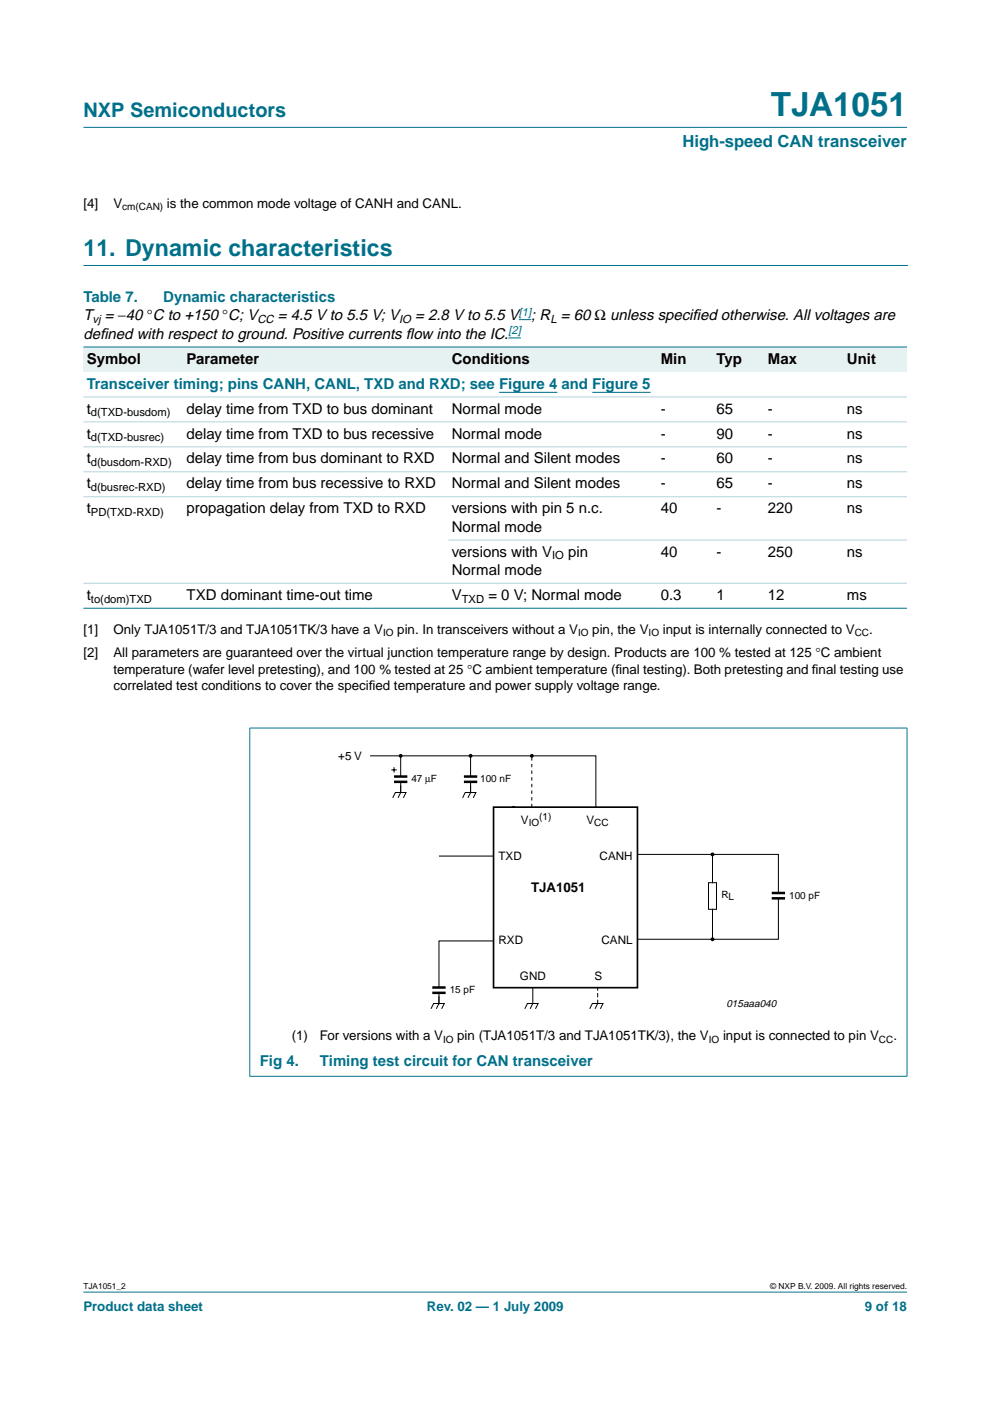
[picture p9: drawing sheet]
<svg xmlns="http://www.w3.org/2000/svg" width="210mm" height="297mm" viewBox="0 0 210 297" stroke-linecap="round" stroke-linejoin="round" font-family="sans-serif">
<defs><g id="words">
<text font-size="7.1" fill="#00708a" x="163.4" y="24.7">TJA1051</text>
<text font-size="4.9" fill="#00708a" x="17.7" y="54.3">11. Dynamic characteristics</text>
<text font-size="4.2" fill="#00708a" x="17.7" y="24.9">NXP Semiconductors</text>
<text font-size="3.5" fill="#00708a" x="144.7" y="31.1">High-speed CAN transceiver</text>
<g font-size="3.2" fill="#00708a">
<text x="17.7" y="64">Table 7.</text>
<text x="34.6" y="64">Dynamic characteristics</text>
<text x="18.4" y="82.4">Transceiver timing; pins CANH, CANL, TXD and RXD; see Figure 4 and Figure 5</text>
<text x="55.1" y="226.1">Fig 4.</text>
<text x="67.8" y="226.1">Timing test circuit for CAN transceiver</text>
</g>
<g font-size="3.2">
<text x="17.7" y="67.9">T</text>
<text x="17.7" y="71.8">def</text>
<text x="21.2" y="71.8">ined with respect to ground. Positive currents f</text>
<text x="22.2" y="67.9">= −40 °C to +150 °C; V</text>
<text x="58.9" y="67.9">= 4.5 V to 5.5 V; V</text>
<text x="86.1" y="71.8">low into the IC.</text>
<text x="88" y="67.9">= 2.8 V to 5.5 V</text>
<text x="112.7" y="67.9">; R = 60 Ω unless specif</text>
<text x="146.9" y="67.9">ied otherwise. All voltages are</text>
<text x="18.4" y="77.1">Symbol</text>
<text x="39.6" y="77.1">Parameter</text>
<text x="95.8" y="77.1">Conditions</text>
<text x="140.1" y="77.1">Min</text>
<text x="151.9" y="77.1">Typ</text>
<text x="162.8" y="77.1">Max</text>
<text x="179.6" y="77.1">Unit</text>
<text x="18.4" y="87.7">t</text>
<text x="39.6" y="87.7">delay time from TXD to bus dominant</text>
<text x="95.8" y="87.7">Normal mode</text>
<text x="140.1" y="87.7">-</text>
<text x="151.9" y="87.7">65</text>
<text x="162.8" y="87.7">-</text>
<text x="179.6" y="87.7">ns</text>
<text x="18.4" y="93">t</text>
<text x="39.6" y="93">delay time from TXD to bus recessive</text>
<text x="95.8" y="93">Normal mode</text>
<text x="140.1" y="93">-</text>
<text x="151.9" y="93">90</text>
<text x="162.8" y="93">-</text>
<text x="179.6" y="93">ns</text>
<text x="18.4" y="98.3">t</text>
<text x="39.6" y="98.3">delay time from bus dominant to RXD</text>
<text x="95.8" y="98.3">Normal and Silent modes</text>
<text x="140.1" y="98.3">-</text>
<text x="151.9" y="98.3">60</text>
<text x="162.8" y="98.3">-</text>
<text x="179.6" y="98.3">ns</text>
<text x="18.4" y="103.6">t</text>
<text x="39.6" y="103.6">delay time from bus recessive to RXD</text>
<text x="95.8" y="103.6">Normal and Silent modes</text>
<text x="140.1" y="103.6">-</text>
<text x="151.9" y="103.6">65</text>
<text x="162.8" y="103.6">-</text>
<text x="179.6" y="103.6">ns</text>
<text x="18.4" y="108.8">t</text>
<text x="39.6" y="108.8">propagation delay from TXD to RXD</text>
<text x="95.8" y="112.7">Normal mode</text>
<text x="95.8" y="108.8">versions with pin 5 n.c.</text>
<text x="140.1" y="108.8">40</text>
<text x="151.9" y="108.8">-</text>
<text x="162.8" y="108.8">220</text>
<text x="179.6" y="108.8">ns</text>
<text x="95.8" y="118">versions with V</text>
<text x="120.4" y="118">pin</text>
<text x="140.1" y="118">40</text>
<text x="151.9" y="118">-</text>
<text x="162.8" y="118">250</text>
<text x="179.6" y="118">ns</text>
<text x="95.8" y="121.9">Normal mode</text>
<text x="18.4" y="127.2">t</text>
<text x="39.6" y="127.2">TXD dominant time-out time</text>
<text x="95.8" y="127.2">V</text>
<text x="103.5" y="127.2">= 0 V; Normal mode</text>
<text x="140.1" y="127.2">0.3</text>
<text x="151.9" y="127.2">1</text>
<text x="162.8" y="127.2">12</text>
<text x="179.6" y="127.2">ms</text>
</g>
<g font-size="2.8">
<text x="17.7" y="44.1">[4]</text>
<text x="24" y="44.1">V</text>
<text x="35.4" y="44.1">is the common mode voltage of CANH and CANL.</text>
<text x="17.7" y="134.4">[1]</text>
<text x="24" y="134.4">Only TJA1051T/3 and TJA1051TK/3 have a V</text>
<text x="84.2" y="134.4">pin. In transceivers without a V</text>
<text x="125.6" y="134.4">pin, the V</text>
<text x="140.5" y="134.4">input is internally connected to V</text>
<text x="184.3" y="134.4">.</text>
<text x="17.7" y="139.3">[2]</text>
<text x="24" y="139.3">All parameters are guaranteed over the virtual junction temperature range by design. Products are 100 % tested at 125 °C ambient</text>
<text x="24" y="142.8">temperature (wafer level pretesting), and 100 % tested at 25 °C ambient temperature (f</text>
<text x="130.5" y="142.8">inal testing). Both pretesting and f</text>
<text x="172.2" y="142.8">inal testing use</text>
<text x="24" y="146.4">correlated test conditions to cover the specif</text>
<text x="78.2" y="146.4">ied temperature and power supply voltage range.</text>
<text x="112.6" y="189.1">TJA1051</text>
<text x="61.9" y="220.5">(1)</text>
<text x="67.8" y="220.5">For versions with a V</text>
<text x="97" y="220.5">pin (TJA1051T/3 and TJA1051TK/3), the V</text>
<text x="153.3" y="220.5">input is connected to pin V</text>
<text x="189.4" y="220.5">.</text>
</g>
<g font-size="2.8" fill="#00708a">
<text x="17.7" y="278">Product data sheet</text>
<text x="90.5" y="278">Rev. 02 — 1 July 2009</text>
<text x="183.4" y="278">9 of 18</text>
</g>
<g font-size="2.5">
<text x="71.7" y="161.2">+5 V</text>
<text x="110.5" y="174.6">V</text>
<text x="124.3" y="174.6">V</text>
<text x="105.7" y="182.3">TXD</text>
<text x="127.1" y="182.3">CANH</text>
<text x="105.7" y="200.2">RXD</text>
<text x="127.5" y="200.2">CANL</text>
<text x="110.2" y="207.8">GND</text>
<text x="126.1" y="207.8">S</text>
</g>
<g font-size="2.4">
<text x="19.6" y="68.5">vj</text>
<text x="54.6" y="68.5">CC</text>
<text x="84.6" y="68.5">IO</text>
<text x="116.7" y="68.5">L</text>
<text x="19.3" y="88.3">d(TXD-busdom)</text>
<text x="19.3" y="93.5">d(TXD-busrec)</text>
<text x="19.3" y="98.8">d(busdom-RXD)</text>
<text x="19.3" y="104.1">d(busrec-RXD)</text>
<text x="19.3" y="109.4">PD(TXD-RXD)</text>
<text x="117.1" y="118.6">IO</text>
<text x="19.3" y="127.8">to(dom)TXD</text>
<text x="97.9" y="127.8">TXD</text>
</g>
<g font-size="2.4" fill="#00f">
<text x="107.8" y="70.9">[2]</text>
<text x="110" y="67">[1]</text>
</g>
<text font-size="2.2" x="154" y="213.6">015aaa040</text>
<g font-size="2.1">
<text x="25.9" y="44.6">cm(CAN)</text>
<text x="81.2" y="134.9">IO</text>
<text x="122.6" y="134.9">IO</text>
<text x="137.5" y="134.9">IO</text>
<text x="181.2" y="134.9">CC</text>
<text x="87.2" y="165.8">47 µF</text>
<text x="101.8" y="165.8">100 nF</text>
<text x="114.3" y="173.9">(1)</text>
<text x="112.1" y="175.1">IO</text>
<text x="126" y="175.1">CC</text>
<text x="152.9" y="190.4">RL</text>
<text x="167.3" y="190.5">100 pF</text>
<text x="95.3" y="210.5">15 pF</text>
<text x="93.9" y="221.1">IO</text>
<text x="150.3" y="221.1">IO</text>
<text x="186.4" y="221.1">CC</text>
</g>
<g font-size="1.8">
<text x="17.7" y="273.4">TJA1051_2</text>
<text x="163.3" y="273.4">© NXP B.V. 2009. All rights reserved.</text>
</g>
</g></defs>
<g fill="#00708a" stroke="#00708a" stroke-width=".21">
<path d="M17.7 273.9h174.6z"/>
<path d="M17.7 27h174.6z"/>
</g>
<path d="M17.7 56.3h174.7" fill="none" stroke="#00708a" stroke-width=".21"/>
<path d="M107.8 71.6h2.7M110 67.8h2.7" fill="none" stroke="#00f" stroke-width=".21"/>
<g fill="#e6f2f2">
<path d="M17.7 73.6h21.2v5.3h-21.2z" fill-rule="evenodd"/>
<path d="M38.9 73.6h56.2v5.3h-56.2z" fill-rule="evenodd"/>
<path d="M95.1 73.6h40.5v5.3h-40.5z" fill-rule="evenodd"/>
<path d="M135.6 73.6h3.8v5.3h-3.8z" fill-rule="evenodd"/>
<path d="M139.4 73.6h11.8v5.3h-11.8z" fill-rule="evenodd"/>
<path d="M151.2 73.6h10.9v5.3h-10.9z" fill-rule="evenodd"/>
<path d="M162.1 73.6h16.8v5.3h-16.8z" fill-rule="evenodd"/>
<path d="M178.9 73.6h13.4v5.3h-13.4z" fill-rule="evenodd"/>
</g>
<path d="M105.8 83.2h12.4M125.6 83.2h12.3" fill="none" stroke="#00f" stroke-width=".21"/>
<g fill="#00708a" stroke="#00708a" stroke-width=".21">
<path d="M17.7 73.6h174.6z"/>
<path d="M17.7 129h174.6z"/>
<path d="M53 154.4v73.8z"/>
<path d="M192.3 154.4v73.8z"/>
<path d="M52.9 154.4h139.5z"/>
<path d="M52.9 228.2h139.5z"/>
</g>
<g fill="#b3d4db" stroke="#b3d4db" stroke-width=".21">
<path d="M17.7 84.2h174.6z"/>
<path d="M17.7 89.4h174.6z"/>
<path d="M17.7 94.7h174.6z"/>
<path d="M17.7 100h174.6z"/>
<path d="M17.7 105.3h174.6z"/>
<path d="M95.1 114.5h97.2z"/>
<path d="M17.7 123.7h174.6z"/>
</g>
<g fill="none" stroke="#000" stroke-width=".21">
<path d="M78.5 160.3h47.8v10.8M83 163.2h1.1M83.3 169.2l.5-1.2h2.3l-.6 1.2M83.5 162.7v1.1M85 160.3v4.3M85 165.8v2.2l-.6 1.2M98.1 169.2l.5-1.2h2.3l-.6 1.2M99.8 160.3v4.3M99.8 165.8v2.2l-.6 1.2M93.2 181.5h11.4M104.6 199.5h-11.5v9.9M135.2 181.2h15.9v5.9"/>
<path d="M150.2 187.1h1.7v5.7h-1.7zM151.1 192.8v6.3h-15.9M151.1 181.2h13.9v8.1M165 190.5v8.6h-13.9M91.4 213.9l.5-1.1h2.3l-.6 1.1M93.1 210.6v2.2M93.1 212.8l-.6 1.1M111.3 213.9l.5-1.1h2.3l-.6 1.1M113 209.4v3.4l-.6 1.1M125 213.9l.6-1.1h2.3l-.6 1.1M126.7 212.8l-.5 1.1"/>
</g>
<path d="M83.5 164.6h2.9M83.5 165.8h2.9M98.4 164.6h2.8M98.4 165.8h2.8M163.6 189.3h2.8M163.6 190.5h2.8M91.7 209.4h2.8M91.7 210.5h2.8" fill="none" stroke="#000" stroke-width=".53"/>
<g fill="#000" stroke="#000" stroke-width=".25">
<circle cx="85" cy="160.3" r=".28"/>
<circle cx="99.8" cy="160.3" r=".28"/>
<circle cx="112.8" cy="160.3" r=".28"/>
<circle cx="151.1" cy="181.2" r=".28"/>
<circle cx="151.1" cy="199.1" r=".28"/>
</g>
<path d="M112.8 171.1v-10.8" fill="none" stroke="#000" stroke-width=".21" stroke-dasharray=".7 .7" stroke-linecap="butt"/>
<path d="M126.7 212.8v-3.4" fill="none" stroke="#000" stroke-width=".21" stroke-dasharray=".7 .7"/>
<path d="M108.7 171.1h26.5v38.3h-30.6v-38.3h4.6" fill="none" stroke="#000" stroke-width=".35"/>
<use href="#words"/>
</svg>
